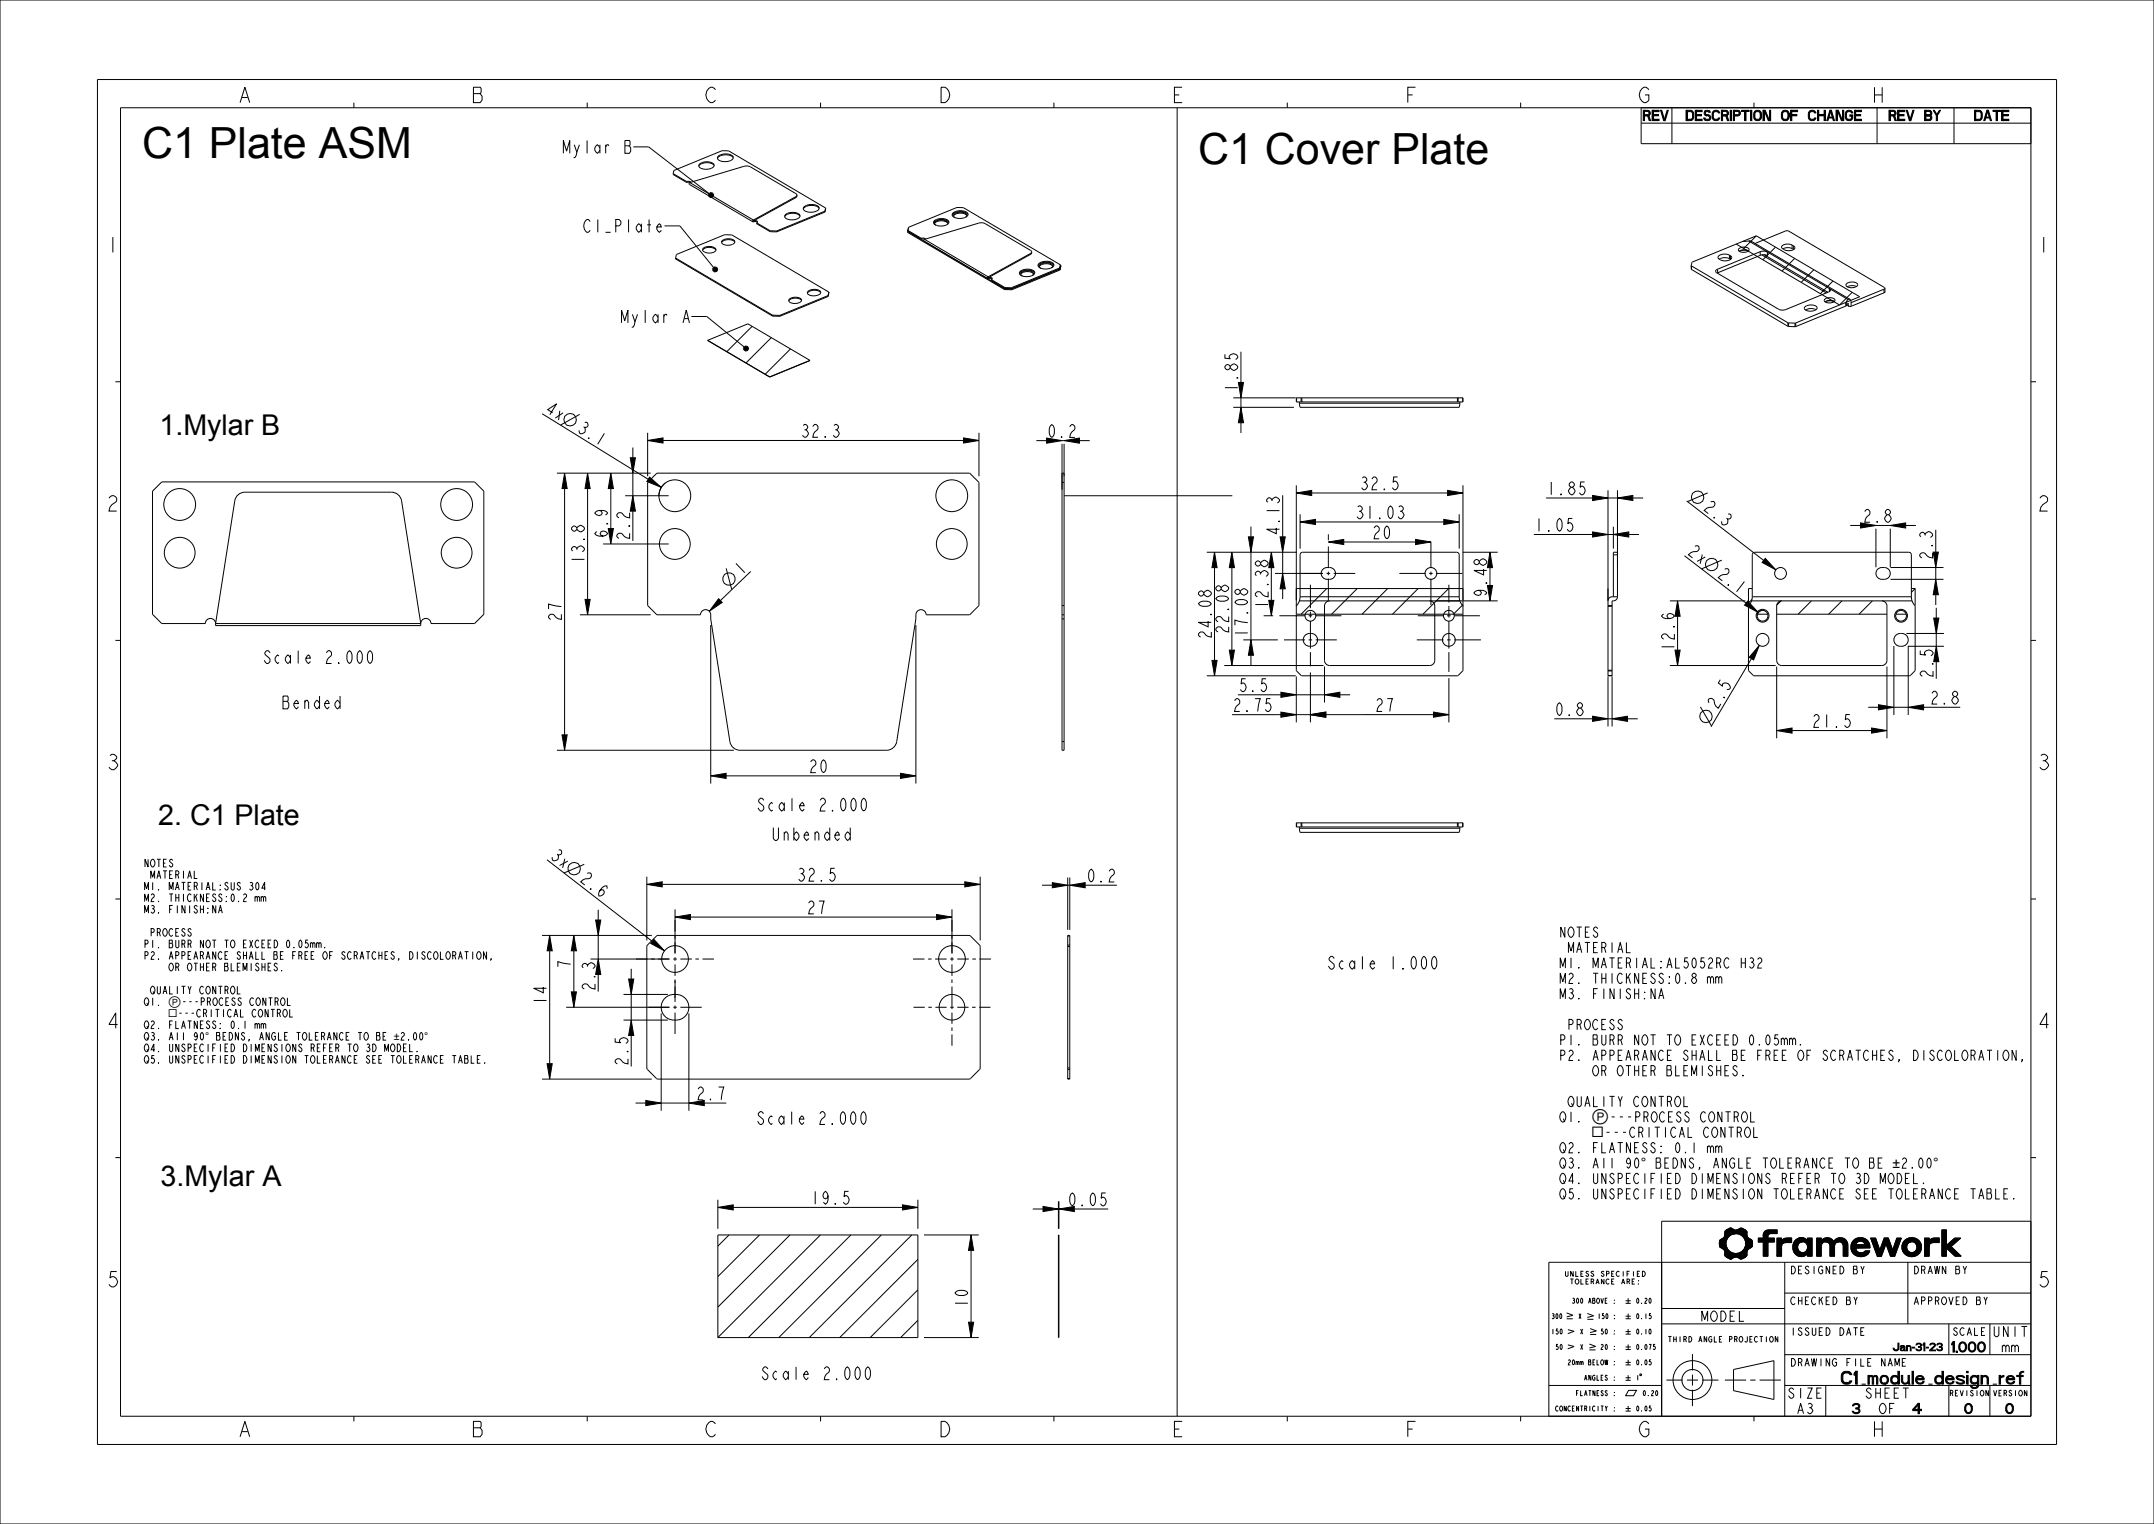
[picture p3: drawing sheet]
<svg xmlns="http://www.w3.org/2000/svg" width="420mm" height="297mm" viewBox="0 0 420 297" stroke-linecap="round" stroke-linejoin="round" font-family="sans-serif">
<defs><g id="words">
<g font-size="8.4">
<text x="27.7" y="30.7">C1 Plate ASM</text>
<text x="233.6" y="32">C1 Cover Plate</text>
</g>
<g font-size="5.6">
<text x="31.1" y="84.8">1.Mylar B</text>
<text x="30.8" y="160.7">2. C1 Plate</text>
<text x="31.3" y="231.1">3.Mylar A</text>
</g>
<g font-size="3.9">
<text x="46.2" y="20">A</text>
<text x="91.7" y="20">B</text>
<text x="137.2" y="20">C</text>
<text x="182.7" y="20">D</text>
<text x="228.2" y="20">E</text>
<text x="273.7" y="20">F</text>
<text x="319.2" y="20">G</text>
<text x="364.7" y="20">H</text>
<text x="20.5" y="49.2">1</text>
<text x="397" y="49.2">1</text>
<text x="20.5" y="99.6">2</text>
<text x="397" y="99.6">2</text>
<text x="20.5" y="150">3</text>
<text x="397" y="150">3</text>
<text x="20.5" y="200.4">4</text>
<text x="397" y="200.4">4</text>
<text x="20.5" y="250.8">5</text>
<text x="397" y="250.8">5</text>
<text x="46.2" y="280">A</text>
<text x="91.7" y="280">B</text>
<text x="137.2" y="280">C</text>
<text x="182.7" y="280">D</text>
<text x="228.2" y="280">E</text>
<text x="273.7" y="280">F</text>
<text x="319.2" y="280">G</text>
<text x="364.7" y="280">H</text>
</g>
<g font-size="3.3">
<text x="109.5" y="29.9">Mylar B</text>
<text x="113.6" y="45.3">C1_Plate</text>
<text x="120.8" y="62.9">Mylar A</text>
<text x="241.3" y="76.6" transform="rotate(-90 241.3 76.6)">1.85</text>
<text x="106" y="80.1" transform="rotate(32 106 80.1)">4x</text>
<text x="112.3" y="84" transform="rotate(32 112.3 84)">3.1</text>
<text x="156" y="85.2">32.3</text>
<text x="204.1" y="85.2">0.2</text>
<text x="265" y="95.4">32.5</text>
<text x="264.1" y="101.1">31.03</text>
<text x="301.5" y="96.4">1.85</text>
<text x="363.1" y="101.8">2.8</text>
<text x="118.5" y="105" transform="rotate(-90 118.5 105)">6.9</text>
<text x="122.8" y="105.4" transform="rotate(-90 122.8 105.4)">2.2</text>
<text x="249.5" y="104.5" transform="rotate(-90 249.5 104.5)">4.13</text>
<text x="267.4" y="105">20</text>
<text x="299.1" y="103.5">1.05</text>
<text x="113.9" y="110" transform="rotate(-90 113.9 110)">13.8</text>
<text x="376.8" y="109.2" transform="rotate(-90 376.8 109.2)">2.3</text>
<text x="247.3" y="118.8" transform="rotate(-90 247.3 118.8)">12.38</text>
<text x="289.9" y="116.5" transform="rotate(-90 289.9 116.5)">9.48</text>
<text x="109.5" y="121.2" transform="rotate(-90 109.5 121.2)">27</text>
<text x="236.2" y="124.7" transform="rotate(-90 236.2 124.7)">24.08</text>
<text x="239.6" y="123.7" transform="rotate(-90 239.6 123.7)">22.08</text>
<text x="243.3" y="124.3" transform="rotate(-90 243.3 124.3)">17.08</text>
<text x="53.4" y="129.3">Scale</text>
<text x="65" y="129.3">2.000</text>
<text x="326.5" y="127.1" transform="rotate(-90 326.5 127.1)">12.6</text>
<text x="241.4" y="134.8">5.5</text>
<text x="376.2" y="137.2">2.8</text>
<text x="376.9" y="132.3" transform="rotate(-90 376.9 132.3)">2.5</text>
<text x="54.8" y="138.1">Bended</text>
<text x="240.2" y="138.7">2.75</text>
<text x="268" y="138.6">27</text>
<text x="303.1" y="139.5">0.8</text>
<text x="334.8" y="138.5" transform="rotate(-59 334.8 138.5)">2.5</text>
<text x="353.2" y="141.8">21.5</text>
<text x="157.6" y="150.6">20</text>
<text x="149.7" y="158.1">Scale</text>
<text x="161.3" y="158.1">2.000</text>
<text x="107" y="167.1" transform="rotate(38 107 167.1)">3x</text>
<text x="150.3" y="163.8">Unbended</text>
<text x="112.8" y="171.6" transform="rotate(38 112.8 171.6)">2.6</text>
<text x="155.2" y="171.7">32.5</text>
<text x="211.8" y="171.9">0.2</text>
<text x="157.2" y="178.1">27</text>
<text x="111.3" y="188.9" transform="rotate(-90 111.3 188.9)">7</text>
<text x="260.9" y="188.9">Scale</text>
<text x="272.5" y="188.9">1.000</text>
<text x="106.6" y="196" transform="rotate(-90 106.6 196)">14</text>
<text x="116" y="193.2" transform="rotate(-90 116 193.2)">2.3</text>
<text x="122.4" y="207.8" transform="rotate(-90 122.4 207.8)">2.5</text>
<text x="135.6" y="214.3">2.7</text>
<text x="149.6" y="219.1">Scale</text>
<text x="161.2" y="219.1">2.000</text>
<text x="158" y="234.7">19.5</text>
<text x="208.1" y="235">0.05</text>
<text x="188.7" y="255" transform="rotate(-90 188.7 255)">10</text>
<text x="150.5" y="268.9">Scale</text>
<text x="162.1" y="268.9">2.000</text>
<text x="354.4" y="269.8">C1_module_design_ref</text>
</g>
<g font-size="3.2">
<text x="331.9" y="99.2" transform="rotate(38 331.9 99.2)">2.3</text>
<text x="328.8" y="107.8" transform="rotate(38 328.8 107.8)">2x</text>
<text x="144.5" y="112.3" transform="rotate(-44 144.5 112.3)">1</text>
<text x="334.6" y="112.3" transform="rotate(38 334.6 112.3)">2.1</text>
</g>
<g font-size="2.8">
<text x="310.3" y="218.7">Ⓟ---PROCESS CONTROL</text>
<text x="310.3" y="221.7">□---CRITICAL CONTROL</text>
<text x="310.3" y="218.7">Ⓟ</text>
<text x="310.3" y="221.7">□</text>
<text x="319.9" y="227.7">° BEDNS, ANGLE TOLERANCE TO BE ±2.00 °</text>
<text x="319.9" y="227.7">°</text>
<text x="369" y="227.7">±</text>
<text x="376.9" y="227.7">°</text>
</g>
<g font-size="2.6">
<text x="320.8" y="23.5">REV</text>
<text x="330.6" y="23.5">DESCRIPTION OF CHANGEREV BY</text>
<text x="385.6" y="23.5">DATE</text>
<text x="303.9" y="182.7">NOTES</text>
<text x="304.6" y="185.7">MATERIAL</text>
<text x="303.9" y="188.7">M1. MATERIAL:AL5052RC H32</text>
<text x="303.9" y="191.7">M2. THICKNESS:0.8 mm</text>
<text x="303.9" y="194.7">M3. FINISH:NA</text>
<text x="303.9" y="203.7">P1. BURR NOT TO EXCEED 0.05mm.</text>
<text x="304.6" y="200.7">PROCESS</text>
<text x="303.9" y="206.7">P2. APPEARANCE SHALL BE FREE OF SCRATCHES, DISCOLORATION,</text>
<text x="306.5" y="209.7">OR OTHER BLEMISHES.</text>
<text x="304.6" y="215.7">QUALITY CONTROL</text>
<text x="303.9" y="218.7">Q1.</text>
<text x="303.9" y="224.7">Q2. FLATNESS: 0.1 mm</text>
<text x="303.9" y="227.7">Q3. All 90</text>
<text x="303.9" y="230.7">Q4. UNSPECIFIED DIMENSIONS REFER TO 3D MODEL.</text>
<text x="303.9" y="233.7">Q5. UNSPECIFIED DIMENSION TOLERANCE SEE TOLERANCE TABLE.</text>
<text x="332.3" y="257.5">MODEL</text>
<text x="379.9" y="263.5">1.000</text>
<text x="389.1" y="260.5">UNIT</text>
<text x="390.5" y="263.5">mm</text>
<text x="349.1" y="272.5">SIZE</text>
<text x="350.5" y="275.5">A3</text>
<text x="361.4" y="275.5">3</text>
<text x="364.3" y="272.5">SHEET</text>
<text x="366.5" y="275.5">OF</text>
<text x="373" y="275.5">4</text>
<text x="383.2" y="275.5">0</text>
<text x="391.2" y="275.5">0</text>
</g>
<g font-size="2.1">
<text x="32.8" y="196">Ⓟ---PROCESS CONTROL</text>
<text x="32.8" y="196">Ⓟ</text>
<text x="32.8" y="198.2">□---CRITICAL CONTROL</text>
<text x="32.8" y="198.2">□</text>
<text x="40" y="202.7">° BEDNS, ANGLE TOLERANCE TO BE ±2.00 °</text>
<text x="40" y="202.7">°</text>
<text x="76.8" y="202.7">±</text>
<text x="82.7" y="202.7">°</text>
</g>
<g font-size="2">
<text x="28" y="169">NOTES</text>
<text x="28" y="173.5">M1. MATERIAL:SUS 304</text>
<text x="28.5" y="171.2">MATERIAL</text>
<text x="28" y="175.7">M2. THICKNESS:0.2 mm</text>
<text x="28" y="178">M3. FINISH:NA</text>
<text x="28" y="184.7">P1. BURR NOT TO EXCEED 0.05mm.</text>
<text x="28.5" y="182.5">PROCESS</text>
<text x="28" y="187">P2. APPEARANCE SHALL BE FREE OF SCRATCHES, DISCOLORATION,</text>
<text x="29.9" y="189.2">OR OTHER BLEMISHES.</text>
<text x="28" y="196">Q1.</text>
<text x="28.5" y="193.7">QUALITY CONTROL</text>
<text x="28" y="200.5">Q2. FLATNESS: 0.1 mm</text>
<text x="28" y="202.7">Q3. All 90</text>
<text x="28" y="205">Q4. UNSPECIFIED DIMENSIONS REFER TO 3D MODEL.</text>
<text x="28" y="207.2">Q5. UNSPECIFIED DIMENSION TOLERANCE SEE TOLERANCE TABLE.</text>
<text x="349" y="248.3">DESIGNED BY</text>
<text x="373" y="248.3">DRAWN BY</text>
<text x="349" y="254.3">CHECKED BY</text>
<text x="373" y="254.3">APPROVED BY</text>
<text x="349" y="260.3">ISSUED DATE</text>
<text x="368" y="263.3">Jan-31-23</text>
<text x="381.3" y="260.3">SCALE</text>
<text x="349" y="266.3">DRAWING FILE NAME</text>
</g>
<g font-size="1.4">
<text x="327.2" y="261.6">THIRD ANGLE PROJECTION</text>
<text x="380.8" y="272.1">REVISION VERSION</text>
</g>
<g font-size="1.3">
<text x="306.5" y="248.8">UNLESS SPECIFIED</text>
<text x="307.3" y="250.3">TOLERANCE ARE:</text>
<text x="304.8" y="257">300</text>
<text x="307.9" y="257">X</text>
<text x="308" y="254">300 ABOVE :</text>
<text x="318.5" y="254">0.20</text>
<text x="318.5" y="257">0.15</text>
<text x="304.8" y="260">150</text>
<text x="305.4" y="263">50</text>
<text x="308.1" y="263">X</text>
<text x="308.1" y="260">X</text>
<text x="310.3" y="263">20 :</text>
<text x="310.3" y="260">50 :</text>
<text x="318.5" y="260">0.10</text>
<text x="318.5" y="263">0.075</text>
<text x="307.4" y="266">20mm BELOW :</text>
<text x="310" y="269">ANGLES :</text>
<text x="318.5" y="266">0.05</text>
<text x="318.5" y="269">1</text>
<text x="305.4" y="275">CONCENTRICITY :</text>
<text x="308.7" y="272">FLATNESS :</text>
<text x="318.5" y="275">0.05</text>
<text x="319.8" y="272">0.20</text>
</g>
</g></defs>
<g fill="#000">
<path d="M138.2 37.8l.3-.3 .5 .1 .2 .4-.2 .4-.5 .1-.3-.3zM329 21.5h.9l.3 .4v1.2l-.3 .4h-.9v-.3h.8l.2-.4-.1-.9-.9-.1zM139 52.3l.3-.3 .5 .1 .1 .4-.1 .4-.5 .1-.3-.3zM145 67.7l.4-.3 .4 .1 .2 .4-.2 .4-.4 .1-.4-.3zM241.5 74.5h1l-.5 3zM242 79.4l.5 3h-1zM110.1 92.2l.5 3h-1zM114.6 92.2l.5 3h-1zM119.1 92.2l.5 3h-1zM122.9 89.2h1l-.5 3zM123.4 96.6l.5 3h-1zM126.3 85.8l3-.5v1z"/>
<path d="M126.7 93l2.2 2-2.8-1.2zM187.9 85.3l3 .5-3 .5zM207.5 85.9l3-.5v1zM252.8 96.1l3-.5v1zM282.3 95.6l3 .5-3 .5zM310.5 96.5l3 .5-3 .5zM315.4 97l3-.5v1zM114.1 116.8h1l-.5 3zM118.6 103h1l-.5 3zM140.1 116.7l.7 .7-2.5 1.7zM236.8 107.6l.5 3h-1zM240.2 107.6l.5 3h-1z"/>
<path d="M243.4 104.6h1l-.5 3zM247.4 117h1l-.5 3zM247.9 107.6l.5 3h-1zM250.1 111.7l.5 3h-1zM249.6 104.6h1l-.5 3zM253.5 101.7l3-.5v1zM259 105.6l3-.5v1zM276 105.1l3 .5-3 .5zM281.5 101.2l3 .5-3 .5zM290.5 107.6l.5 3h-1zM310.5 103.7l3 .5-3 .5zM314.6 104.2l3-.5v1z"/>
<path d="M327.1 117.1l.5 3h-1zM340.8 117.1l2 2.3-2.6-1.5zM344.2 108.8l2.1 2.2-2.7-1.4zM368.6 102.4l3-.5v1zM376.9 107.6h1l-.5 3zM377.4 112.9l.5 3h-1zM236.3 128.7h1l-.5 3zM239.7 126.7h1l-.5 3zM243.9 124.7l.5 3h-1zM249.8 138.8l3 .5-3 .5zM249.8 134.9l3 .5-3 .5zM255.5 139.3l3-.5v1z"/>
<path d="M258.3 135.4l3-.5v1zM279.5 138.8l3 .5-3 .5zM326.6 126.7h1l-.5 3zM343 125.8l-1.1 2.8-.8-.5zM366.3 137.3l3 .5-3 .5zM372.1 137.8l3-.5v1zM377.5 125.9l.5 3h-1zM377 120.4h1l-.5 3zM109.6 143.2h1l-.5 3zM138.6 151.2l3-.5v1zM175.6 150.7l3 .5-3 .5zM310.5 139.6l3 .5-3 .5z"/>
<path d="M314.3 140.1l3-.5v1zM346.4 142.4l3-.5v1zM364.9 141.9l3 .5-3 .5zM126.1 172.3l3-.5v1zM131.6 178.7l3-.5v1zM182.6 178.2l3 .5-3 .5zM188.1 171.8l3 .5-3 .5zM205.2 172l3 .5-3 .5zM208.6 172.5l3-.5v1zM107.2 182.3l.5 3h-1zM111.4 193.3h1l-.5 3zM111.9 182.3l.5 3h-1z"/>
<path d="M116.1 179.3h1l-.5 3zM116.6 186.9l.5 3h-1zM122.6 190.8h1l-.5 3zM123.1 198.8l.5 3h-1zM127.5 183.1l2.1 2.2-2.7-1.4zM106.7 207.3h1l-.5 3zM125.9 214.5l3 .5-3 .5zM134.3 215l3-.5v1zM140 235.3l3-.5v1zM176 234.8l3 .5-3 .5zM203.4 235.1l3 .5-3 .5zM206.5 235.6l3-.5v1z"/>
<path d="M337.2 239.4h.4zM336.6 239.7l1-.3 .5 .2zM336.5 239.8l1.7-.1zM336.4 239.9l1.8-.2 2.2 .1 .2 .3-4.3 .6zM338.8 239.6l.6-.3 .3 .1zM338.5 239.7l1.2-.3 .7 .4zM344.1 240l.7-.3h1.7v.7h-2.6zM189.3 240.7l.5 3h-1zM335.4 243l1.2-.1 .1 .3-.8 .2zM335.4 241.6l1.4-.2-.3 .8 .1 .7-1.2 .1-.1-.7zM335.9 243.4l.8-.2 .8 .8-1.2 .6v-.8zM336.3 240.7l1.9-.3-.8 .3-.6 .7-1.3 .2 .6-.4z"/>
<path d="M337.3 245.4l.3-.1zM336.8 245.1l1.4-.1-.9 .4zM336.6 245h1.9zM338.2 240.4l2.4-.3v.6l-1 .1-.7-.3zM336.3 244.6l1.2-.6 .7 .3 2.4 .3-.2 .3-3.8 .1zM338.6 245l1.8-.1-1.1 .4zM339.3 245.3l.9-.2-.6 .3zM338.8 244.3l.7-.3 1.1-.1v.7zM339.6 240.8h1zM339.5 244l1.2-.2zM339.7 240.9h1zM339.6 243.9l1.1-.2z"/>
<path d="M339.8 241h.9l-.8 .1zM339.7 243.8l1-.1zM339.9 241.1l.8-.1 .1 .1-.8 .1zM339.9 243.6l.9-.1-1 .2zM340 241.2l.8-.1v.1l-.7 .1zM340 243.5l.9-.1-1 .2zM340.1 241.3l.7-.1 .7 .4-1.2 .1zM340.2 243.2l1.3-.1a1.97 1.97 0 0 1-1.5 .4zM340.3 241.7h1.3l-1.3 .1zM340.3 243l1.3-.1v.1l-1.4 .2zM340.3 241.8l1.3-.1v.1l-1.2 .1zM340.3 242.9l1.3-.1-1.3 .2z"/>
<path d="M340.4 241.9l1.2-.1 .1 .1-1.3 .2zM340.4 242.8l1.3-.1-.1 .1-1.3 .1zM340.4 242.1l1.3-.2v.2l-1.3 .1zM340.4 242.6l1.3-.1v.2l-1.3 .1zM340.4 242.2l1.3-.1v.2l-1.3 .2zM340.4 242.5l1.3-.2v.2l-1.3 .1zM342.9 241.3h.9l.9-.5v.5l-1.8 .7zM343.8 240.8l1-.1-1 .6zM343.8 240.7l1-.1zM343.8 240.6l1.1-.1zM343.8 240.5l1.2-.1zM343.9 240.4h1.4z"/>
<path d="M342.9 242l1.8-.7h1.3v.7h-1.3v2.8h-.9v-2.8zM347.4 242.6v2.2h-.9zM346.5 241.3h.9v.5a1.16 1.16 0 0 1 1.1-.5h.8v.9h-1a.84 .84 0 0 0-.9 .4l-.9 2.2zM349.9 241.9l1.6 .1-1.7 .1zM349.6 243.2l.9-.2v.2l-.9 .2zM349.6 242.9l.9-.1v.2l-.9 .2zM349.6 243.4l.9-.2v.2l-.9 .1zM349.6 242.7l1-.1-.1 .2-.9 .1zM349.6 243.5l.9-.1 .1 .1-.9 .1zM349.6 242.6l1-.1v.1l-1 .1zM349.7 243.6l.9-.1 .1 .2-1 .1zM349.7 242.5l1-.1-.1 .1-1 .1z"/>
<path d="M349.7 243.8l1-.1v.1l-.9 .1zM349.7 242.3h1.1l-1.1 .2zM349.8 242.2l1.2-.1-.2 .2h-1.1zM349.8 243.9l.9-.1 .2 .1-1.1 .1zM349.8 244h1.2l-1.1 .1zM349.8 242.1l1.6-.1-1.6 .2zM350.7 241.3h1zM351.1 244.9h.4zM349.9 244.1l1.1-.1a.95 .95 0 0 0 1.4-.5v.8l-2.5-.1zM350.9 244.8h.9zM350.5 241.4l1.4-.1zM350.2 241.6l.3-.2 1.4-.1 .3 .2z"/>
<path d="M350.5 244.7h1.6l-1.2 .1zM350.4 244.6h1.8zM350.1 241.7l2.1-.2 .1 .1zM350.2 244.5l2.1-.1-.1 .2h-1.8zM350.1 241.7h2.3l-2.4 .1zM350.1 244.4l2.3-.1zM350 241.8h2.4l-2.5 .1zM349.9 244.2l2.5 .1-2.3 .1zM352.4 241.3h.9v3.5h-.9v-1.3a1.15 1.15 0 0 0-.4-1.4l.4-.3zM349.9 241.9l2.5-.1-.4 .3zM354.2 241.3h.9v3.5h-.9zM355.9 242h2.7a.85 .85 0 0 0-.9 .9v1.9h-.9v-1.9a.83 .83 0 0 0-.9-.9z"/>
<path d="M355.3 241.6a1.4 1.4 0 0 1 2.2 .3l-1.7 .1-.6 .5-.1-.6zM357.8 241.6a1.46 1.46 0 0 1 2.4 .7l-.9 .1-.5-.4h-1.3zM359.3 242.4l.9-.1 .1 2.5h-.9v-1.9zM361 243.5l.8-.2 .1 .2-.9 .1zM361 242.5l.9-.2v.2l-.9 .1zM361 243.6l.9-.1v.1l-.9 .2zM361 242.3l1-.1-1 .3zM361 243.8l.9-.2 .1 .2-.9 .1zM361.1 242.2l1-.1-.1 .1-1 .1zM361.1 243.9l.9-.1 .1 .1-.9 .1zM361.2 242.1l1.1-.1-1.2 .2zM361.2 244l.9-.1 .2 .1-1.1 .1z"/>
<path d="M361.2 242l1.5-.1-1.5 .2zM361.2 244.1h1.3l-1.2 .1zM361.4 241.8a1.89 1.89 0 0 1 3.1 .5l-.9 .1a.9 .9 0 0 0-.9-.5l-1.5 .1zM361.3 244.2h1.5zM362.4 244.9l1.1-.1zM361.3 244.2l1.7-.1 .7-.3h.9l-.3 .5-2.8 .1zM361 242.6h3.6v.5l-3.7 .1zM361.5 244.4l2.8-.1-.8 .5-1.1 .1zM363.6 242.4l.9-.1 .1 .3h-.9zM360.9 243.2l3.7-.1-2.8 .1v.1l-.8 .2zM364.8 241.3h.9l.8 2.4-.4 1.1zM367.4 241.3h.8l.9 2.3 1.6-2.3-1.3 3.5h-.8l-.9-2.4-.9 2.4h-.7z"/>
<path d="M369.9 241.3h.8l-1.6 2.3zM370.9 243.2l.9-.2v.2l-.9 .1zM370.9 242.9l.9-.1v.2l-.9 .2zM370.9 243.3l.9-.1v.2l-.9 .1zM370.9 242.8l.9-.1v.1l-.9 .1zM370.9 243.5l.9-.1 .1 .1-.9 .1zM370.9 242.6l1-.1-.1 .2-.9 .1zM371 243.6l.9-.1v.2l-.9 .1zM371 242.5l1-.1-.1 .1-1 .1zM371 243.8l.9-.1 .1 .1-.9 .1zM371 242.3l1.1-.1-.1 .2-1 .1zM371.1 243.9l.9-.1 .2 .1-1.1 .1z"/>
<path d="M371.1 242.2l1.2-.1-1.3 .2zM371.1 244l1.1-.1 .2 .1-1.2 .1zM371.1 242.1l1.6-.1-1.6 .2zM371.4 241.8a1.94 1.94 0 0 1 3.2 .7l-.9 .1a.96 .96 0 0 0-1-.6l-1.6 .1zM371.2 244.1h3.1a1.97 1.97 0 0 1-3.1 0zM373.7 242.6l.9-.1 .1 .7-.2 .7-.2 .2h-1.4a1.06 1.06 0 0 0 .8-1.5zM376.2 242.6v2.2h-.9zM375.3 241.3h.9v.5a1.16 1.16 0 0 1 1.1-.5h.8v.9h-1a.84 .84 0 0 0-.9 .4l-.9 2.2zM378.6 239.7h.9v3l1.6-1.4h1.2l-1.9 1.6 2 1.9h-1.2l-1.7-1.6v1.6h-.9zM188.8 257.7h1l-.5 3z"/>
</g>
<g fill="none" stroke="#000" stroke-width=".19">
<path d="M0 0h420v297h-420zM19 15.5h382v266h-382zM23.5 21h372.5v255h-372.5zM69 20v1M114.5 20v1M121.8 27.4h.9l.1 .2-.1 .8 .3 .4v.7l-.3 .4h-.9zM121.8 28.4h.9M123.5 28.6h3l11.8 9.1M138.2 37.8l.3-.3 .5 .1 .2 .4-.2 .4-.5 .1-.3-.3zM160 20v1M205.5 20v1M229.5 21v255"/>
<path d="M251 20v1M296.5 20v1M320 21v7h76M320 24h76M326 21v7M328.8 21.5h.2v2h-.2zM329 21.5h.9l.3 .4v1.2l-.3 .4h-.9v-.3h.8l.2-.4-.1-.9-.9-.1zM342 20v1M366 21v7M381 21v7M128.1 44.2h.8l-.1-.4-.2-.2a.92 .92 0 0 0-.6 .8 .92 .92 0 0 0 .6 .9l.3-.4M129.6 44h3l6.5 8.1"/>
<path d="M139 52.3l.3-.3 .5 .1 .1 .4-.1 .4-.5 .1-.3-.3zM22.5 74.4h1M133.2 62.9l.6-2.5 .6 2.5M133.4 62.1h.8M134.8 61.7h3l7.3 5.9M145 67.7l.4-.3 .4 .1 .2 .4-.2 .4-.4 .1-.4-.3zM238.8 69.1v.7l1.1 .1-.2-.2a.84 .84 0 0 1 .8-.8 .84 .84 0 0 1 .8 .8l-.4 .4M240.5 79.4h11.8M240.5 77.5h12.1M241.5 74.5h1l-.5 3zM242 79.4l.5 3h-1zM242 68.6v5.9"/>
<path d="M242 77.5v1.9M396 74.4h1M105.7 80.6l20.7 12.8M108.6 92.2h18.3M110.1 92.2l.5 3h-1zM110.1 95.2v48M113 80.7l-3.7 2.1M114.6 92.2l.5 3h-1zM114.6 95.2v21.6M116.8 99.5l.4 .1 .2 .4-.2 .4a.98 .98 0 0 1-1.2-.4 1.69 1.69 0 0 1 2.5 0l-.4 .4M119.1 92.2l.5 3h-1zM119.1 95.2v7.8"/>
<path d="M121.9 96.6h8.5M122.8 99.9v1a2.28 2.28 0 0 1-1.7-1h-.4l-.4 .4v.2l.4 .4M122.9 89.2h1l-.5 3zM123.4 96.6l.5 3h-1zM123.4 87.2v2M123.4 92.2v4.4M123.4 99.6v5.8M126.3 85.8l3-.5v1zM126.3 84.3v8.5M126.7 93l2.2 2-2.8-1.2zM129.3 85.8h58.6M129.7 94.1l-.9 1.1-.3 1.4"/>
<path d="M162.6 82.9l.3-.2a.57 .57 0 0 1 .6 .6l-.4 .5a.75 .75 0 0 1 .5 .8 .75 .75 0 0 1-.7 .6l-.4-.4M162.9 83.8h.2M187.9 85.3l3 .5-3 .5zM190.9 84.3v8.5M202.1 85.9h2M207.1 86.5v8.9M207.5 85.9l3-.5v1zM207.5 86.5v6.3M208.6 83.2l.4-.5h.2l.4 .5a.97 .97 0 0 1-.6 1l-.4 1h1M210.5 85.9h2M242 82.4v2M247.2 97.9l-.2-.3a.57 .57 0 0 1 .6-.6l.4 .4a.75 .75 0 0 1 .9-.5 .75 .75 0 0 1 .6 .7l-.4 .4"/>
<path d="M248 97.4v.2M250.1 96.5v8.1M252.8 96.1l3-.5v1zM252.8 94.6v22.4M255.8 96.1h26.5M272.5 92.9h-.7l-.2 1.1 .3-.2a.84 .84 0 0 1 .7 .8 .84 .84 0 0 1-.7 .8l-.4-.4M272.7 98.8l.3-.2a.57 .57 0 0 1 .6 .6l-.4 .4a.75 .75 0 0 1 .5 .9 .75 .75 0 0 1-.7 .6l-.4-.4M273 99.6h.2M282.3 95.6l3 .5-3 .5zM285.3 94.6v22.4M301.5 97h9M309 93.9h-.8l-.1 1.1 .2-.2a.84 .84 0 0 1 .8 .8 .84 .84 0 0 1-.8 .8l-.3-.4"/>
<path d="M310.5 96.5l3 .5-3 .5zM313.5 97h1.9M313.5 95.5v21.5M315.4 97l3-.5v1zM315.4 95.5v15M318.4 97h2M328.9 97.6l15 11.6M333 96.1l-4 1.7M112.5 102.9l-.4-.4a.57 .57 0 0 0-.7 .6l.5 .4h.2l.4-.4M112.7 102.6a.71 .71 0 0 1 .8-.2 .71 .71 0 0 1 .4 .7 .75 .75 0 0 1-.8 .5 .75 .75 0 0 1-.6-.7zM113.1 119.8h13.8M114.1 116.8h1l-.5 3z"/>
<path d="M117.6 106h12.8M118.6 103h1l-.5 3zM140.1 116.7l.7 .7-2.5 1.7zM141.6 110.8l1.1 4.1M146.4 111.4l-5.9 5.6M234.7 115.5l-.4-.3a.57 .57 0 0 0-.6 .6l.4 .4h.2l.4-.4M234.9 115.3a.71 .71 0 0 1 .8-.2 .71 .71 0 0 1 .5 .7 .75 .75 0 0 1-.8 .5 .75 .75 0 0 1-.7-.8zM235.3 107.6h17.5M236.8 107.6l.5 3h-1zM236.8 110.6v18.1M238.1 114.5l-.4-.3a.57 .57 0 0 0-.6 .6l.4 .4h.2l.4-.4M238.3 114.3a.71 .71 0 0 1 .8-.2 .71 .71 0 0 1 .5 .7 .75 .75 0 0 1-.9 .5 .75 .75 0 0 1-.6-.8z"/>
<path d="M240.2 107.6l.5 3h-1zM240.2 110.6v16.1M241.8 115.2l-.4-.4a.57 .57 0 0 0-.6 .7l.4 .3h.2l.4-.3M242 115a.71 .71 0 0 1 .8-.2 .71 .71 0 0 1 .5 .7 .75 .75 0 0 1-.8 .5 .75 .75 0 0 1-.7-.8zM243.4 104.6h1l-.5 3zM243.9 102.6v2M243.9 107.6v17.1M245.8 109.7l-.4-.4a.57 .57 0 0 0-.6 .6l.4 .4 .4-.1 .2-.3M246 109.4a.71 .71 0 0 1 .8-.2 .71 .71 0 0 1 .5 .7 .75 .75 0 0 1-.9 .5 .75 .75 0 0 1-.6-.7zM246.4 120h1.9M247.4 117h1l-.5 3zM247.9 107.6l.5 3h-1z"/>
<path d="M247.9 110.6v6.4M248.6 111.7h9.2M249.6 104.6h1l-.5 3zM250.1 111.7l.5 3h-1zM250.1 107.6v4.1M250.1 114.7v2M253.5 101.7l3-.5v1zM253.5 100.2v6.7M256.5 101.7h25M259 105.6l3-.5v1zM259 104.1v1.2M262 105.6h14"/>
<path d="M276 105.1l3 .5-3 .5zM280 117.1h12M281.5 101.2l3 .5-3 .5zM284.5 100.2v6.7M285.2 107.6h6.8M288.4 109.4l-.4-.4a.57 .57 0 0 0-.6 .7l.4 .3 .4-.1 .2-.2M288.6 109.2a.71 .71 0 0 1 .9-.2 .71 .71 0 0 1 .4 .7 .75 .75 0 0 1-.8 .5 .75 .75 0 0 1-.7-.8zM290.5 107.6l.5 3h-1zM299.1 104.2h11.4M306.6 101h-.8l-.1 1.1 .3-.2a.84 .84 0 0 1 .7 .8 .84 .84 0 0 1-.7 .8l-.4-.4M310.5 103.7l3 .5-3 .5zM313.5 104.2h1.1"/>
<path d="M314.6 104.2l3-.5v1zM314.6 102.7v4.2M317.6 104.2h2M324.4 119.7l-.4 .4a1.69 1.69 0 0 0 2.5 0 .98 .98 0 0 0-1.3-.4l-.2 .4 .2 .3 .4 .2M325.6 117.1h14.7M327.1 117.1l.5 3h-1zM328.4 108.3l12.1 9.2M335.7 109.2l-3.9 1.7M340.8 117.1l2 2.3-2.6-1.5zM343.6 119a1.05 1.05 0 0 0-1 1M344.2 108.8l2.1 2.2-2.7-1.4zM360.8 102.4h2"/>
<path d="M365.8 102.4h2.8M365.8 103v7.5M367.7 100.5l.3-.2a.73 .73 0 0 1 .7 .7 .73 .73 0 0 1-.7 .8l-.3-.2a.65 .65 0 0 1 0-1.1zM368 100.3l-.4-.4a.57 .57 0 0 1 .6-.6l.4 .4v.2l-.4 .4M368.6 102.4l3-.5v1zM368.6 103v7.5M368.6 112.9h10.3M368.6 110.6h10.3M371.6 102.4h2M374.5 104.6l-.2-.2a.57 .57 0 0 1 .6-.7l.5 .4a.75 .75 0 0 1 .8-.5 .75 .75 0 0 1 .6 .8l-.4 .3M375.4 104.1v.3M376.9 107.6h1l-.5 3z"/>
<path d="M377.4 112.9l.5 3h-1zM377.4 103.2v4.4M377.4 110.6v2.3M377.4 115.9v2M377.5 118.4v2M22.5 124.8h1M52.6 127.2l-.3-.4a.57 .57 0 0 0-.7 .6l.4 .4a.79 .79 0 0 1 .6 .7 .79 .79 0 0 1-.3 .8 .82 .82 0 0 1-.8-.6M63.6 127.2l.4-.4h.3l.3 .4a.97 .97 0 0 1-.6 1.1l-.4 1h1M138.6 121.8v30.9M178.6 121.8v30.9M235.3 131.7h17.3M236.3 128.7h1l-.5 3z"/>
<path d="M238.7 129.7h19.4M239.7 126.7h1l-.5 3zM241.4 135.4h8.4M242.4 124.7h6.8M243.9 124.7l.5 3h-1zM243.9 127.7v2M246.9 132.3h-.8l-.1 1 .2-.2a.84 .84 0 0 1 .8 .8 .84 .84 0 0 1-.8 .9l-.3-.4M247.7 136.2h-.7l-.1 1 .2-.2a.84 .84 0 0 1 .8 .8 .84 .84 0 0 1-.8 .9l-.4-.5M249.8 138.8l3 .5-3 .5zM249.8 134.9l3 .5-3 .5zM252.8 135.4h5.5M252.8 131.8v9"/>
<path d="M255.5 139.3l3-.5v1zM255.5 131v9.8M258.3 135.4l3-.5v1zM258.3 129.9v7M261.3 135.4h2M279.5 138.8l3 .5-3 .5zM282.5 139.3h-42.3M282.5 132.1v8.7M307.7 138.2l.2-.2a.73 .73 0 0 1 .8 .7 .73 .73 0 0 1-.8 .8l-.2-.3a.65 .65 0 0 1 0-1zM307.9 138l-.3-.4a.57 .57 0 0 1 .6-.6l.4 .4-.2 .4-.2 .2M310.5 139.6l3 .5-3 .5zM313.5 131.8v9.8"/>
<path d="M314.3 131.8v9.8M325.6 129.7h20.6M326.6 126.7h1l-.5 3zM327.1 120.1v6.6M331.6 137.8l2.1 3.7M335.4 132.5l-.3 .6 .8 .6-.1-.3a.84 .84 0 0 1 1.1-.2 .84 .84 0 0 1 .4 1.1l-.6 .1M341.5 128.4l-7.9 13.2M343 125.8l-1.1 2.8-.8-.5zM346.4 129.9v14M360.7 139.3h-.8l-.1 1 .3-.2a.84 .84 0 0 1 .7 .8 .84 .84 0 0 1-.7 .9l-.4-.5M364.3 137.8h2M366.3 137.3l3 .5-3 .5z"/>
<path d="M367.9 129.9v14M369.3 137.8h2.8M369.3 125.9v13.4M371.7 123.4h7.3M372 125.9h7M372.1 137.8l3-.5v1zM372.1 125.9v13.4M374.4 126.8v.7l1.1 .2-.2-.3a.84 .84 0 0 1 .8-.7 .84 .84 0 0 1 .8 .7l-.4 .4M375.1 137.8h7.1M377 120.4h1l-.5 3zM377.5 125.9l.5 3h-1zM377.5 123.4v2.5"/>
<path d="M380.8 136l.3-.2a.73 .73 0 0 1 .7 .7 .73 .73 0 0 1-.7 .7l-.3-.2a.65 .65 0 0 1 0-1zM381.1 135.8l-.4-.5a.57 .57 0 0 1 .6-.6l.4 .4-.1 .4-.3 .3M396 124.8h1M108.6 146.2h34.5M109.6 143.2h1l-.5 3zM138.6 151.2l3-.5v1zM141.6 151.2h34M148.9 156l-.4-.4a.57 .57 0 0 0-.6 .6l.4 .4a.79 .79 0 0 1 .6 .6 .79 .79 0 0 1-.4 .9 .82 .82 0 0 1-.7-.7M159.9 156l.4-.4h.2l.4 .4a.97 .97 0 0 1-.6 1l-.4 1.1h1M175.6 150.7l3 .5-3 .5zM303.1 140.1h7.4M313.5 140.1h.8"/>
<path d="M314.3 140.1l3-.5v1zM317.3 140.1h2M346.4 142.4l3-.5v1zM349.4 142.4h15.5M364.9 141.9l3 .5-3 .5zM22.5 175.2h1M42.6 178l.4-1.5 .3 1.5M42.7 177.5h.5M49.7 175l.3-.3 .2 .3v.7M50.2 175l.3-.3 .1 .3v.7M50.9 175l.3-.3 .2 .3v.7M50.9 174.7v1"/>
<path d="M51.4 175l.3-.3 .1 .3v.7M51.7 173.1h-.6l.5-1.1v1.5M106.7 167.6l20.5 15.9M113.9 168.4l-3.9 1.7M116.1 179.3h1l-.5 3zM116.6 177.3v2M126.1 172.3l3-.5v1zM126.1 170.8v12.5M129.1 172.3h59M131.6 178.7l3-.5v1zM131.6 177.2v8.5M134.6 178.7h48"/>
<path d="M162.7 169.2h-.7l-.1 1.1 .2-.2a.84 .84 0 0 1 .8 .8 .84 .84 0 0 1-.8 .8l-.4-.4M165.8 162.8l-.5-.7a.92 .92 0 0 0-.5 .9 .92 .92 0 0 0 .5 .8l.5-.6M165.8 161.3v2.5M182.6 178.2l3 .5-3 .5zM185.6 177.2v8.5M188.1 171.8l3 .5-3 .5zM191.1 170.8v12.5M203.2 172.5h2M205.2 172l3 .5-3 .5zM208.2 171v10.2M208.2 172.5h.4M208.6 172.5l3-.5v1z"/>
<path d="M208.6 171v10.2M211.6 172.5h6.2M216.3 169.8l.3-.4h.3l.4 .4a.97 .97 0 0 1-.7 1l-.3 1.1h1M396 175.2h1M49.7 199.7l.3-.2 .2 .2v.8M49.7 199.5v1M50.2 199.7l.3-.2 .1 .2v.8M50.9 199.7l.3-.2 .2 .2v.8M50.9 199.5v1M51.4 199.7l.3-.2 .1 .2v.8M54.1 188l-.3-.3-.3 .3v.2l.6 .5-.1 .4-.3 .1-.3-.4M54.9 189.1l.1 .1z"/>
<path d="M61 184l.3-.3 .1 .3v.7M61.7 184l.3-.3 .2 .3v.7M61.7 183.7v1M62.2 184l.3-.3 .1 .3v.7M63.3 184.6l.1 .1zM95.8 187l-.1-.2 .1 .2-.2 .2M105.7 182.3h21.4M107.2 182.3l.5 3h-1zM107.2 185.3v22M110.4 196.3h20M111.4 193.3h1l-.5 3zM111.9 182.3l.5 3h-1z"/>
<path d="M111.9 185.3v8M113.7 188.6l-.2-.2a.57 .57 0 0 1 .6-.7l.5 .4a.75 .75 0 0 1 .8-.5 .75 .75 0 0 1 .6 .8l-.4 .3M114.6 188.1v.3M115.1 186.9h15.3M116.6 186.9l.5 3h-1zM116.6 182.3v4.6M121.6 198.8h8.6M121.6 193.8h8.6M122.6 190.8h1l-.5 3zM123.1 198.8l.5 3h-1zM123.1 188.8v2M123.1 193.8v5"/>
<path d="M127.5 183.1l2.1 2.2-2.7-1.4zM128.9 197.5v19M134.3 197.5v19M260.2 186.8l-.4-.4a.57 .57 0 0 0-.6 .6l.3 .4a.79 .79 0 0 1 .7 .7 .79 .79 0 0 1-.4 .8 .82 .82 0 0 1-.8-.6M271.7 186.4v2.5M323.4 194.7l.5-2 .5 2M323.6 194h.6M332.9 190.7l.2-.4h.2l.2 .4v1M333.5 190.7l.2-.4h.2l.2 .4v1M334.5 190.7l.2-.4h.2l.2 .4v1M334.5 190.3v1.4M335.1 190.7l.2-.4h.2l.2 .4v1"/>
<path d="M342.7 187l.3-.3h.2l.3 .3a.77 .77 0 0 1-.5 .8l-.3 .9h.8M38.5 201.7l-.1 .3-.2 .1-.3-.1a.59 .59 0 0 1 .3-.8 1.01 1.01 0 0 1 0 1.5l-.3-.2M39.2 201.3l.2-.1a1.01 1.01 0 0 1 0 1.5 1.06 1.06 0 0 1-.2-1.4zM79.9 203.5v1.5h.6M81.3 204.8l.1 .2zM105.7 210.3h21.4M106.7 207.3h1l-.5 3zM119.9 202.3v.8l1.1 .1-.2-.2a.84 .84 0 0 1 .8-.8 .84 .84 0 0 1 .8 .8l-.4 .3M123.1 201.8v6M123.9 215h2M125.9 214.5l3 .5-3 .5zM128.9 215h5.4"/>
<path d="M134.3 215l3-.5v1zM137.3 215h4.3M140.1 211.8h1l-.5 2.5M148.9 217.1l-.4-.5a.57 .57 0 0 0-.6 .7l.3 .4a.79 .79 0 0 1 .7 .6 .79 .79 0 0 1-.4 .8 .82 .82 0 0 1-.8-.6M159.9 217.1l.3-.5h.3l.4 .5a.97 .97 0 0 1-.7 1l-.3 1h1M338.7 208l-.3-.3a.46 .46 0 0 0-.5 .5l.3 .3a.59 .59 0 0 1 .5 .6 .59 .59 0 0 1-.5 .6l-.4-.5M339.8 209.5l.1 .2zM347.9 202.7l.2-.4h.2l.2 .4v1M348.9 202.7l.2-.4h.2l.2 .4v1M348.9 202.3v1.4M349.5 202.7l.2-.4h.2l.2 .4v1M351 203.5l.1 .2z"/>
<path d="M394.3 206.7l-.1-.2 .1 .2-.2 .3M22.5 225.6h1M140 235.3l3-.5v1zM140 233.8v5.7M143 235.3h33M165.5 232.2h-.8l-.1 1 .2-.2a.84 .84 0 0 1 .8 .8 .84 .84 0 0 1-.8 .9l-.3-.4M176 234.8l3 .5-3 .5zM179 233.8v5.7M201.4 235.6h2M203.4 235.1l3 .5-3 .5zM206.4 234.1v5.4M206.4 235.6h.1"/>
<path d="M206.5 235.6l3-.5v1zM206.5 234.1v5.4M209.5 235.6h6.6M215.6 232.5h-.8l-.1 1 .3-.2a.84 .84 0 0 1 .7 .9 .84 .84 0 0 1-.7 .8l-.4-.4M317.9 226.3l-.1 .4-.3 .1-.3-.1a.78 .78 0 0 1 .3-1 1.35 1.35 0 0 1 0 2l-.3-.4M318.9 225.8l.2-.1a1.35 1.35 0 0 1 0 2 1.41 1.41 0 0 1-.2-1.9zM332.9 223.7l.2-.4h.2l.2 .4v1M332.9 223.3v1.4M333.5 223.7l.2-.4h.2l.2 .4v1M334.5 223.7l.2-.4h.2l.2 .4v1M334.5 223.3v1.4M335.1 223.7l.2-.4h.2l.2 .4v1"/>
<path d="M336.4 239.9l.7-.5h.5a1.25 1.25 0 0 0 1.7 0l.3-.1 .5 .3 .5 .5a1.25 1.25 0 0 0 .9 1.5l.1 .2 .1 .5-.2 .8a1.25 1.25 0 0 0-.9 1.5l-.1 .2-.4 .3-.8 .2a1.25 1.25 0 0 0-1.7 0l-.3 .1a1.35 1.35 0 0 1-1-1.6l-1-.9v-.9l.1-.4a1.25 1.25 0 0 0 .9-1.5zM336.4 239.9l1.8-.2 2.2 .1 .2 .3-4.3 .6zM336.5 239.8l1.7-.1zM336.6 239.7l1-.3 .5 .2zM337.2 239.4h.4zM338.5 239.7l1.2-.3 .7 .4zM338.8 239.6l.6-.3 .3 .1zM344.1 240l.6-.3h1.8v.7h-1.4l-.3 .3-.1 .6h1.3v.7h-1.3v2.8h-.9v-2.8h-.9v-.7h.9l.1-.8zM344.1 240l.7-.3h1.7v.7h-2.6zM373.1 228.7v2h.8M375 230.5l.1 .2zM378.6 239.7h.9v3l1.6-1.4h1.2l-1.9 1.6 2 1.9h-1.2l-1.7-1.6v1.6h-.9z"/>
<path d="M396 225.6h1M396 238h-72v38M180.2 240.7h10.6M188.8 257.7h1l-.5 3zM189.3 240.7l.5 3h-1zM189.3 243.7v14M302.7 256.1l.2-.1 .1 .2-.1 .2a.25 .25 0 0 1 .1 .4 .25 .25 0 0 1-.4 0M302.8 256.4h.1M302.8 259v1M303.5 256.1h.2l.1 .2-.2 .7-.2-.3zM303.8 259h-.3v.4v-.1a.34 .34 0 0 1 .4 .4 .34 .34 0 0 1-.4 .3l-.1-.2M304.2 256.1h.2l.1 .2-.2 .7-.2-.3z"/>
<path d="M304.3 259.1l.1-.1 .2 .3-.2 .7-.2-.3zM305.2 247.8v.8l.2 .2 .4-.2v-.8M306.2 249.3h.6M306.5 249.3v1M306.6 253.1h.4l-.1 .3a.26 .26 0 0 1 .1 .4 .26 .26 0 0 1-.4 0M306.8 253.4h.1M307.5 253.1h.2l.1 .2-.2 .7-.2-.3zM309.5 257.1h1.2M309.5 256l1.2 .4M310.7 256.4l-1.2 .3M311.8 256v1M312.6 259h-.3l-.1 .4 .2-.1a.34 .34 0 0 1 .2 .4 .34 .34 0 0 1-.2 .3l-.2-.2"/>
<path d="M312.8 256h-.3l-.1 .4 .1-.1a.34 .34 0 0 1 .3 .4 .34 .34 0 0 1-.3 .3l-.1-.2M313.1 259.1h.2l.1 .2-.2 .7-.2-.3zM313.2 256.1h.2l.1 .2-.2 .7-.2-.3zM314.8 260h.1M314.8 259.3h.1M314.8 257h.1M314.8 256.3h.1M317 253.5h1M317 254h1M317 256.5h1M317 257h1M317 259.5h1"/>
<path d="M317.5 253v1M317.5 256v1M317.5 259v1M321.6 253.1h.2l.1 .2-.2 .7-.2-.3zM321.6 259.1h.2l.1 .2-.2 .7-.2-.3zM321.9 256h-.3v.4l.1-.1a.34 .34 0 0 1 .3 .4 .34 .34 0 0 1-.3 .3l-.2-.2M324 255h24M324 258h72M335.4 243l1.2-.1 .1 .3-.8 .2zM335.4 241.6l1.4-.2-.3 .8 .1 .7-1.2 .1-.1-.7zM335.9 243.4l.8-.2 .8 .8-1.2 .6v-.8zM336.3 240.7l1.9-.3-.8 .3-.6 .7-1.3 .2 .6-.4z"/>
<path d="M336.3 244.6l1.2-.6 .7 .3 2.4 .3-.2 .3-3.8 .1zM336.6 245h1.9zM336.8 245.1l1.4-.1-.9 .4zM337.3 245.4l.3-.1zM338.2 240.4l2.4-.3v.6l-1 .1-.7-.3zM338.6 245l1.8-.1-1.1 .4zM338.8 244.3l.7-.3 1.1-.1v.7zM339.3 245.3l.9-.2-.6 .3zM339.5 244l1.2-.2zM339.6 240.8h1zM339.6 243.9l1.1-.2zM339.7 240.9h1z"/>
<path d="M339.7 243.8l1-.1zM339.8 241h.9l-.8 .1zM339.9 241.1l.8-.1 .1 .1-.8 .1zM339.9 243.6l.9-.1-1 .2zM340 241.2l.8-.1v.1l-.7 .1zM340 243.5l.9-.1-1 .2zM340.1 241.3l.7-.1 .7 .4-1.2 .1zM340.2 243.2l1.3-.1a1.97 1.97 0 0 1-1.5 .4zM340.3 241.7h1.3l-1.3 .1zM340.3 243l1.3-.1v.1l-1.4 .2zM340.3 241.8l1.3-.1v.1l-1.2 .1zM340.3 242.9l1.3-.1-1.3 .2z"/>
<path d="M340.4 241.9l1.2-.1 .1 .1-1.3 .2zM340.4 242.8l1.3-.1-.1 .1-1.3 .1zM340.4 242.1l1.3-.2v.2l-1.3 .1zM340.4 242.6l1.3-.1v.2l-1.3 .1zM340.4 242.2l1.3-.1v.2l-1.3 .2zM340.4 242.5l1.3-.2v.2l-1.3 .1zM342.9 241.3h.9l.9-.5v.5l-1.8 .7zM342.9 242l1.8-.7h1.3v.7h-1.3v2.8h-.9v-2.8zM343.8 240.8l1-.1-1 .6zM343.8 240.7l1-.1zM343.8 240.6l1.1-.1zM343.8 240.5l1.2-.1z"/>
<path d="M343.9 240.4h1.4zM346.5 241.3h.9v.5a1.16 1.16 0 0 1 1.1-.5h.8v.9h-1a.84 .84 0 0 0-.9 .4l-.9 2.2zM346.5 241.3h.9v.6l.6-.6h1.3v.9h-1.3l-.5 .3-.1 2.3h-.9zM347.4 242.6v2.2h-.9zM348 252h48M348 246v30M349.6 242.9l.9-.1v.2l-.9 .2zM349.6 243.2l.9-.2v.2l-.9 .2zM349.6 243.4l.9-.2v.2l-.9 .1zM349.6 242.7l1-.1-.1 .2-.9 .1zM349.6 243.5l.9-.1 .1 .1-.9 .1zM349.6 242.6l1-.1v.1l-1 .1z"/>
<path d="M349.7 243.6l.9-.1 .1 .2-1 .1zM349.7 242.5l1-.1-.1 .1-1 .1zM349.7 243.8l1-.1v.1l-.9 .1zM349.7 242.3h1.1l-1.1 .2zM349.8 243.9l.9-.1 .2 .1-1.1 .1zM349.8 242.2l1.2-.1-.2 .2h-1.1zM349.8 244h1.2l-1.1 .1zM349.8 242.1l1.6-.1-1.6 .2zM349.9 244.1l1.1-.1a.95 .95 0 0 0 1.4-.5v.8l-2.5-.1zM349.9 244.2l2.5 .1-2.3 .1zM349.9 241.9l2.5-.1-.4 .3zM349.9 241.9l1.6 .1-1.7 .1z"/>
<path d="M350 241.8h2.4l-2.5 .1zM350.1 244.4l2.3-.1zM350.1 241.7l2.1-.2 .1 .1zM350.1 241.7h2.3l-2.4 .1zM350.1 241.7l.6-.4 .6-.1 .7 .2 .4 .4v-.5h.9v3.5h-.9v-.5l-.4 .4-.6 .2-.7-.1-.6-.4-.4-.6-.1-.8 .1-.7zM350.2 244.5l2.1-.1-.1 .2h-1.8zM350.2 241.6l.3-.2 1.4-.1 .3 .2zM350.4 244.6h1.8zM350.5 244.7h1.6l-1.2 .1zM350.5 241.4l1.4-.1zM350.7 241.3h1zM350.9 244.8h.9z"/>
<path d="M351.1 244.9h.4zM352.4 241.3h.9v3.5h-.9v-1.3a1.15 1.15 0 0 0-.4-1.4l.4-.3zM354.2 241.3h.9v3.5h-.9zM354.2 241.3h.9v.6l.7-.6 .8-.1 .6 .3 .3 .5 .4-.5 .5-.2 .7-.1 .5 .2 .4 .4 .3 .6v2.4h-.9v-2.2l-.3-.4-.5-.2-.5 .2-.3 .4-.1 2.2h-.9v-2.2l-.3-.4-.5-.2-.5 .2-.3 .4-.1 2.2h-.9zM355.3 241.6a1.4 1.4 0 0 1 2.2 .3l-1.7 .1-.6 .5-.1-.6zM355.9 242h2.7a.85 .85 0 0 0-.9 .9v1.9h-.9v-1.9a.83 .83 0 0 0-.9-.9zM357.8 241.6a1.46 1.46 0 0 1 2.4 .7l-.9 .1-.5-.4h-1.3zM359.3 242.4l.9-.1 .1 2.5h-.9v-1.9zM360.9 243.2l3.7-.1-2.8 .1v.1l-.8 .2zM361 242.6h3.6v.5l-3.7 .1zM361 243.5l.8-.2 .1 .2-.9 .1zM361 242.5l.9-.2v.2l-.9 .1z"/>
<path d="M361 243.6l.9-.1v.1l-.9 .2zM361 242.3l1-.1-1 .3zM361 243.8l.9-.2 .1 .2-.9 .1zM361.1 242.2l1-.1-.1 .1-1 .1zM361.1 243.9l.9-.1 .1 .1-.9 .1zM361.2 242.1l1.1-.1-1.2 .2zM361.2 244l.9-.1 .2 .1-1.1 .1zM361.2 242l1.5-.1-1.5 .2zM361.2 244.1h1.3l-1.2 .1zM361.3 244.2l1.7-.1 .7-.3h.9l-.3 .5-2.8 .1zM361.3 244.2h1.5zM361.4 241.8a1.89 1.89 0 0 1 3.1 .5l-.9 .1a.9 .9 0 0 0-.9-.5l-1.5 .1z"/>
<path d="M361.4 241.7l.6-.4 .7-.1 .7 .1 .6 .4 .5 .6 .1 .9h-2.8l.3 .6 .5 .3h.6l.5-.3h.9l-.3 .5-.6 .4-.8 .2-.8-.1-.6-.4-.4-.6-.2-.7 .1-.8zM361.5 244.4l2.8-.1-.8 .5-1.1 .1zM362.1 242.1l.4-.2h.5l.4 .3 .3 .4h-1.9zM362.4 244.9l1.1-.1zM363.6 242.4l.9-.1 .1 .3h-.9zM364.8 241.3h.9l.8 2.4-.4 1.1zM364.8 241.3h.9l.8 2.4 .9-2.4h.8l.9 2.3 .8-2.3h.8l-1.3 3.5h-.8l-.9-2.4-.9 2.4h-.7zM367.4 241.3h.8l.9 2.3 1.6-2.3-1.3 3.5h-.8l-.9-2.4-.9 2.4h-.7zM369.9 241.3h.8l-1.6 2.3zM370.9 242.9l.9-.1v.2l-.9 .2zM370.9 243.2l.9-.2v.2l-.9 .1zM370.9 242.8l.9-.1v.1l-.9 .1z"/>
<path d="M370.9 243.3l.9-.1v.2l-.9 .1zM370.9 242.6l1-.1-.1 .2-.9 .1zM370.9 243.5l.9-.1 .1 .1-.9 .1zM371 242.5l1-.1-.1 .1-1 .1zM371 243.6l.9-.1v.2l-.9 .1zM371 242.3l1.1-.1-.1 .2-1 .1zM371 243.8l.9-.1 .1 .1-.9 .1zM371.1 242.2l1.2-.1-1.3 .2zM371.1 243.9l.9-.1 .2 .1-1.1 .1zM371.1 242.1l1.6-.1-1.6 .2zM371.1 244l1.1-.1 .2 .1-1.2 .1zM371.2 244.1h3.1a1.97 1.97 0 0 1-3.1 0z"/>
<path d="M371.4 241.8a1.94 1.94 0 0 1 3.2 .7l-.9 .1a.96 .96 0 0 0-1-.6l-1.6 .1zM372 246v12M373.7 242.6l.9-.1 .1 .7-.2 .7-.2 .2h-1.4a1.06 1.06 0 0 0 .8-1.5zM375.3 241.3h.9v.5a1.16 1.16 0 0 1 1.1-.5h.8v.9h-1a.84 .84 0 0 0-.9 .4l-.9 2.2zM375.3 241.3h.9v.6l.6-.6h1.3v.9h-1.3l-.5 .3-.1 2.3h-.9zM376.2 242.6v2.2h-.9zM380 258v6M388 258v6M396 246h-94v30M69 276v1M114.5 276v1M149.7 266.8l-.4-.4a.57 .57 0 0 0-.6 .6l.4 .4a.79 .79 0 0 1 .6 .7 .79 .79 0 0 1-.4 .8 .82 .82 0 0 1-.7-.6"/>
<path d="M160 276v1M160.7 266.8l.4-.4h.2l.4 .4a.97 .97 0 0 1-.6 1l-.4 1.1h1M180.2 260.7h10.6M205.5 276v1M251 276v1M296.5 276v1M302 270h22M303.8 262h-.3v.4v-.1a.34 .34 0 0 1 .4 .4 .34 .34 0 0 1-.4 .3l-.1-.2M303.8 274.2l-.2-.2a.53 .53 0 0 0-.3 .5 .53 .53 0 0 0 .3 .5l.2-.2M304.2 274.1l.2-.1a.53 .53 0 0 1 .3 .5 .53 .53 0 0 1-.3 .5l-.3-.5zM304.3 262.1l.1-.1 .2 .3-.2 .7-.2-.3zM305.4 274v1l-.4-1v1"/>
<path d="M305.8 265.2l.2-.2 .2 .2-.4 .8h.4M306.7 265.1h.2l.1 .2-.2 .7-.2-.3zM307.4 271.5h.2M307.8 271h-.4v1M308.2 271v1h.4M309 269l.2-1 .3 1M309 268.7h.4M312.2 262.2l.2-.2 .2 .2-.4 .8h.4M313.1 262.1l.1-.1 .2 .3-.2 .7-.2-.3zM314.8 263h.1M314.8 262.3h.1M317 260h1"/>
<path d="M317 262.5h1M317 263h1M317 265.5h1M317 266h1M317 268.5h1M317 269h1M317 274.5h1M317 275h1M317.5 262v1M317.5 265v1M317.5 268v1M317.5 271h1.6l-.6 1h-1.5z"/>
<path d="M319.8 267.8h.3l-.1 .3-.3-.1zM321.5 262h.4l-.2 1M321.9 265h-.3v.4l.1-.1a.34 .34 0 0 1 .3 .4 .34 .34 0 0 1-.3 .3l-.2-.2M321.9 274h-.3v.4l.1-.1a.34 .34 0 0 1 .3 .4 .34 .34 0 0 1-.3 .3l-.2-.2M322.7 262h-.3v.4l.1-.1a.34 .34 0 0 1 .3 .4 .34 .34 0 0 1-.3 .3l-.2-.2M322.9 271.1h.2l.1 .2-.2 .7-.2-.3zM324.9 269h3.2M325.3 260.5h.6M325.6 260.5v1.1M326.3 260.5v1.1M326.3 261h.5M328.9 269h2.2"/>
<path d="M330 263.9v3.2M330 267.9v2.1M330 270.8v3.2M331.9 269h3.2M336.3 269h4.2M338 266.9l7.9-1.7v7.5l-7.9-1.7zM341.3 269h1M342 276v1M343.1 269h4.1M348 264h48M348 270h48M356 270v6"/>
<path d="M380 270v6M380.3 271.5h.3l.2-.2-.2-.3h-.3v1.1M388 270v6"/>
<circle cx="111.1" cy="81.8" r="1.23"/>
<circle cx="331" cy="96.9" r="1.23"/>
<circle cx="142.1" cy="112.9" r="1.23"/>
<circle cx="333.7" cy="110" r="1.23"/>
<circle cx="332.6" cy="139.6" r="1.23"/>
<circle cx="111.9" cy="169.3" r="1.23"/>
<circle cx="338.5" cy="242.3" r="1.93"/>
<circle cx="351.5" cy="243.1" r="1.03"/>
<circle cx="372.8" cy="243.1" r="1.88"/>
<circle cx="372.8" cy="243.1" r="1.04"/>
<circle cx="330" cy="269" r="3.8"/>
<circle cx="330" cy="269" r="2.06"/>
</g>
<path d="M328.9 21.5v2" fill="none" stroke="#000" stroke-width=".23"/>
<!-- layer: 02___PRT_ALL_AXES -->
<g fill="none" stroke="#000" stroke-width=".19">
<path d="M249.5 120h5M253.8 111.7h4.2M255.2 120h.7M255.5 113.9v4.6M255.5 119.2v1.1M256.5 120h5.1M258.7 111.7h.7M259 106.5v4.2M259 111.4v.7M259 112.8v4.2M260 111.7h4.3M272.9 111.7h5.1"/>
<path d="M276.5 120h5M278.7 111.7h.7M279 105.6v5.1M279 111.4v.7M279 112.8v5.1M280 111.7h5.2M282.2 120h.7M282.5 113.9v3.5M282.5 118.1v2.2M283.5 120h5.1M250.4 124.7h4.1M255.2 124.7h.7"/>
<path d="M255.5 121v5.4M255.5 127.1v2.7M256.5 124.7h4.2M276.3 124.7h5.2M282.2 124.7h.7M282.5 121v5.4M282.5 127.1v3.8M283.5 124.7h5.3M185.6 179.3v2.2M126.4 196.3h4.2M131.3 196.3h.7M131.6 191.1v4.2"/>
<path d="M131.6 196v.6M131.6 197.3v4.2M132.7 196.3h4.1M178 186.9h2.3M178.1 196.3h2.2M181 186.9h.6M181 196.3h.7M182.3 186.9h2.3M182.4 196.3h2.2M185.3 196.3h.7M185.3 186.9h.7M185.6 182.2v.7"/>
<path d="M185.6 183.6v2.3M185.6 186.6v.6M185.6 187.9v2.3M185.6 190.9v.7M185.6 192.2v4.4M185.6 197.3v2.2M186.7 196.3h2.2M186.7 186.9h2.2M189.5 196.3h.7M189.6 186.9h.7M190.9 196.3h2.2M191 186.9h2.2"/>
<path d="M185.6 200.2v.7M185.6 201.6v2.2"/>
</g>
<!-- layer: ASSEM_MEM -->
<g fill="none" stroke="#000" stroke-width=".19">
<path d="M131.3 33.8l.1-.6 9.4-3.8h1.3l18.9 11.1M131.3 33.8v.2l2.6 1.6M131.3 33.8l2.6 1.6M133.9 35.4l.5-.1 .3 .2M133.9 35.4v.2M134.5 35.6l10.5-3.2h.8l.5 .1 8.9 5.2 .2 .3M134.5 35.6l-.1 .3 12.4 7.3M134.5 35.6l12.4 7.3M134.6 35.6h-.7M134.6 35.6h.1M136.3 32.3v.1M136.3 32.3h.1"/>
<path d="M136.4 32l.6-.4 .9-.1 .8 .2 .5 .3a.81 .81 0 0 1-1 .9l-.8 .1-.8-.2-.3-.4zM139.2 32.2h.1M139.2 32.2l-.5-.4-.9-.1-1 .2-.5 .4M139.2 32.2v.1M139.9 30.8v.1M143 30.7l-.6-.4-.9-.1-1 .2-.6 .4M143 30.7v.1M143 30.7l-.4 .5-1.1 .3-1.2-.2-.4-.5M143 30.7l-.5-.5-1.1-.2-1.1 .3-.4 .5M155.1 38.4l-8.2 4.5M155.1 38.4v.1M155.1 38.5l-8.2 4.6h.7l.1 .1-.2 .2"/>
<path d="M155.4 38l-.3 .4M155.4 38v.3l-.3 .2M131.7 50.3h.1M131.7 50.3l.1 .2M131.7 50.2l.2-.6 9.3-3.8h1.5l18.9 11.1M131.7 50.2v.1M131.8 50.3v.2M131.8 50.3l18.8 11.1M131.8 50.5l18.8 11.1M139.2 48.2l-.6-.2-.8 .1-.6 .3-.2 .3 .2 .3 .5 .2 1.1 .1 .8-.5v-.2l-.3-.3M139.2 48.2v.2M139.2 48.2l.1 .1"/>
<path d="M139.2 48.4l-.5-.2h-.8l-.6 .2-.3 .4M139.2 48.4l.1 .1M139.3 48.3v.2M139.3 48.5l.3 .2M139.6 48.7h.1M140.8 46.9l.7-.3 .8-.1 .7 .3 .3 .4-.5 .4-1.1 .2-.9-.3-.1-.3zM143.2 47.1l-.5-.3-.8-.1-.8 .2-.4 .4M143.2 47.1l.1 .1M146.8 43.2h.1M146.9 42.9l-.1 .3M146.9 42.9v.3M146.9 43.2h.5l.3 .1"/>
<path d="M147.5 43.4v.2l2.7 1.6M147.5 43.4l2.7 1.6M150.2 45v.2M150.2 45h1.2M150.2 45.2h1.2M151.4 45v.2M153 42.2v.1M153 42.2h.1M153.1 41.8l.7-.3 .8-.1 .9 .1 .4 .4a.81 .81 0 0 1-1 .9h-.8l-.7-.2-.4-.3zM153.8 58.6v.1M153.9 58.3l.7-.3 .8-.1 .6 .2 .3 .4-.5 .5-1.1 .1-.8-.3-.1-.2zM156 42.1h.1"/>
<path d="M156 42.1l-.6-.4-.9-.1-.9 .1-.6 .5M156.2 58.5h.1M156.2 58.5l-.4-.3-.9-.1-.7 .2-.4 .3M156.2 58.5l.1 .1M156.7 40.7l-.1 .1M156.7 40.7h.1M156.8 40.3l.6-.3 .9-.1 .9 .1 .5 .4a.78 .78 0 0 1-.9 .9l-.9 .1-.8-.2-.5-.4zM157.5 57.1h-.1M157.6 56.8l.6-.3 .9-.1 .7 .2 .2 .4-.5 .5-1.1 .1-.9-.3-.1-.2zM159.7 40.6l-.5-.4-1-.2-1 .2-.5 .5M160 57h.1M160 57l-.5-.3-.9-.1-.7 .1-.4 .4"/>
<path d="M160 57v.1M160.8 41.2l-9.4 3.8M160.8 41.2v.1M160.8 41.3l-9.4 3.9M161 40.5l-.2 .7M161 40.5l-.2 .8M161.4 57.6l-9.3 3.8M161.4 57.6v.2M161.4 57.8l-9.3 3.8M161.5 57.6h-.1M161.5 57.6v.1M161.5 57.7l-.1 .1"/>
<path d="M161.6 57h.1M161.6 57l-.1 .6M161.6 57v.1M161.6 57.1l-.1 .6M161.6 57.1h.1M177 45.1v.2M177 45.1h.1M177 45.1l.2-.8 9.4-3.9 1.2 .1 19 11.1M177 45.1l18.8 11.1M177 45.3l18.8 11.1M177.1 44.4v.1M179.7 46.5l.5-.1 .3 .2"/>
<path d="M179.7 46.5l-2.7-1.6v.2l2.7 1.5M179.7 46.5v.1M180.3 46.6l10.5-3.1 .7-.1 .6 .2 8.8 5.2 .3 .3M180.3 46.6l-.1 .4M180.3 46.6l12.4 7.4M180.3 46.6h-.6M180.3 46.6h.1M182.1 43.4l-.1 .1M182.1 43.4h.1M182.2 43l1-.4 1.2 .1 .4 .2 .2 .4-.1 .3-.4 .3a1.82 1.82 0 0 1-2.5-.5zM182.6 43.9h.1M184.4 43.1l-.8-.2-1 .1-.4 .5 .3 .4"/>
<path d="M184.4 43.1l.1 .1M184.4 43.1h.2M184.5 43.2l-.6-.1h-.8l-.6 .2-.3 .3M184.5 43.2l.1 .1M184.6 43.1l.2 .3v.3M184.6 43.1v.2M184.6 43.3l.2 .3M184.8 43.6h.1M185 43.3h.1M185 43.3l-.5-.4-1-.1-.9 .2-.5 .4M185 43.3v.1M185.7 41.9v.1"/>
<path d="M188.3 42.3l.2-.4-.5-.4-.9-.1-.9 .2a.42 .42 0 0 0-.3 .4 .42 .42 0 0 0 .3 .4M188.5 42l-.4-.3-.9-.2-.8 .2-.5 .4M188.7 41.8l-.5-.4-1-.2-.9 .2-.6 .5M188.7 41.8h.1M188.8 41.8l-.5 .5-1.1 .3-1.1-.2-.3-.2-.1-.3M188.8 41.8l-.5-.5-1.1-.2-1.1 .2-.4 .6M192.7 54l-.2 .2 .2 .1M192.7 54v.3M192.7 54.3l.5-.1 .3 .2M193.3 54.5l2.6 1.5M195.8 56.2l.1 .1M195.8 56.2v.2"/>
<path d="M195.8 56.4h.2M195.9 56l1.3 .1M195.9 56l.1 .4M195.9 56.3h.1M195.9 56.3h1.4M196 56.4l1.2 .1M197.2 56.1v.4M197.3 56.3v.1M197.3 56.4l-.1 .1M198.8 53.2v.1M198.8 53.2h.1M198.9 52.9l.6-.3 .9-.1 .9 .1 .4 .3a.77 .77 0 0 1-.7 .9l-1 .1-.8-.2-.4-.3z"/>
<path d="M199 53.5h.1M200.9 49.4l-8.2 4.6M200.9 49.4v.2M200.9 49.6l-8.2 4.5h.7l.1 .2-.2 .2M201.2 49.1l-.1 .3-.2 .2M201.2 49.1l-.3 .3M201.3 53.7l.2-.4-.4-.4-.9-.1-.8 .2a.42 .42 0 0 0-.4 .4 .42 .42 0 0 0 .3 .4M201.5 53.3h.1M201.5 53.3l-.5-.3-.8-.1-.8 .2-.4 .4M201.5 53.3v.1M201.7 53.2h.1M201.7 53.2l-.5-.4-.9-.2-1 .2-.5 .4"/>
<path d="M202.4 51.7v.1M202.4 51.7h.1M202.5 51.4l.7-.4 .9-.1 .9 .2 .4 .3a.79 .79 0 0 1-.6 .9l-1 .1-.9-.2-.5-.3zM202.7 51.9v.1M205 52.2l.2-.5-.5-.4-.9-.1-.9 .3a.42 .42 0 0 0-.2 .4 .42 .42 0 0 0 .3 .4M205.2 51.9l-.4-.4-.8-.1-.8 .2-.5 .3M205.5 51.7l-.6-.5-.9-.1-1 .2-.6 .4M206.6 52.2l-9.4 3.9M206.6 52.2v.2M206.6 52.5h.1M206.6 52.5l-9.3 3.8M206.6 52.5v.1"/>
<path d="M206.6 52.4l-9.4 3.9-1.3-.1-2.6-1.5v-.2M206.6 52.6l-9.3 3.8M206.7 52.4h.1M206.7 52.4v.2M206.7 52.6h-.1M206.8 51.6l-.2 .8M206.8 51.6l-.2 .6M206.8 51.7h.1M206.8 51.7v.1M206.8 51.8h.1M206.8 51.8v.2M206.8 51.8l-.1 .6"/>
<path d="M206.8 52l-.1 .6M206.8 52h.1M329.8 51.8v.7M329.8 51.8h.1M329.8 51.7v.1M329.8 51.8l18.8 11.1M329.8 52.5l18.8 11.1M334.9 52.5a.36 .36 0 0 0-.4 .2 .36 .36 0 0 0 .2 .5l12.5 7.2 1-.1 8.3-3.4a.36 .36 0 0 0 .4-.3 .36 .36 0 0 0-.2-.4v.6M334.9 52.5v.7M334.9 53.2h-.1M337.2 49.7a1.67 1.67 0 0 0-2.2 .5l.3 .3M337.2 49.7v.7"/>
<path d="M337.2 49.7l.2 .1M337.2 50.4a2.06 2.06 0 0 0-2 .1M337.2 50.4l.2 .1M337.4 49.8a.39 .39 0 0 1 .3 .4 .39 .39 0 0 1-.3 .4l-.5 .2h-.7l-.9-.3M337.4 49.8v.7M337.4 50.5h.1M338.5 47.6l20.2 11.8 2.4-2.4M339.1 48.5a1.49 1.49 0 0 1 2 .1v.1a1.36 1.36 0 0 1-2.1 0zM339.1 48.9v.1M340.7 48.8h.1M340.7 48.8h-.8l-.8 .2M340.7 48.8l.2 .1"/>
<path d="M340.9 48.9h.1M340.9 48.9a1.68 1.68 0 0 0-1.7 0h-.1M341 47l-1.2 .1M341 47h.5l19.2 11.3M341 47l19.4 11.4M342.2 47.4l5.9-2.4h.6l18.8 11.2M342.5 46l-12.5 5.1-.2 .6M342.5 46l20.1 11.8-12.5 5.1M342.5 46l-2.5 2.4M343.2 49.1l.7-.2 .7 .2v.7l-.6-.2-.8 .2M343.2 49.1v.7M343.2 49.1l-8.3 3.4"/>
<path d="M343.2 49.8l-8.3 3.4M343.5 49.7l12.6 7.4M344 49.6l12.4 7.4M346.2 48.2l-2.5 2.4M349.4 47.8a1.45 1.45 0 0 0-2 .4l.1 .2a1.9 1.9 0 0 0 2.4 0l.1-.2-.3-.3M349.4 47.8v.7M349.4 47.8l.3 .1M349.4 48.5a1.86 1.86 0 0 0-1.8 0M349.7 47.9l.1 .7-.4-.1M349.9 50.4l-2.4 2.4M351.9 59.8a1.87 1.87 0 0 1 2.4 .1v.2a1.62 1.62 0 0 1-2.5 0zM353.7 52.6l-2.5 2.4"/>
<path d="M355.8 58.3a1.49 1.49 0 0 1 2 .2v.1a1.36 1.36 0 0 1-2.1 0zM357.4 54.8l-2.5 2.4M357.6 58.7l.1 .1M357.6 58.7a1.68 1.68 0 0 0-1.7 .1M357.6 58.8l-.8-.2-.9 .2M359.9 59.6l-9.7 4M360 58.9l-.1 .7M360 58.9v.7M360 59.6h-.1M360 55.3a1.63 1.63 0 0 1 2.2 .2 1.49 1.49 0 0 1-2.3 .1zM360.1 59.4l.5 .3M360.2 59.2l.2 .1"/>
<path d="M360.4 58.4l-.4 .5M360.4 59.3v-.2l-.4 .5M360.4 59.3l.2 .4M360.7 58.3l.2 .4 .1 1M360.7 58.3l-.3 .1M361 59.7h-.4M362 55.8l-.9-.1-.9 .2M367.3 56.4l.1 .7M367.3 56.4l-6.4 2.6M367.4 57.1l-6.4 2.6M367.5 56.2l-.2 .2M367.5 56.2v.7l-.1 .2"/>
<path d="M138 66.3l12.1 7.2M138 66.3v.1M138 66.3l7.8-3.2 12.1 7.1M146.7 63.6l-5 4.9M150.4 65.8l-4.9 4.9M150.6 61.4h.1M150.6 61.4v.2M150.6 61.6h.1M150.7 61.4l1.3 .1M150.7 61.4v.2M150.7 61.6h1.3M152 61.5v.1"/>
<path d="M152.1 61.4l-.1 .1M152.1 61.4v.2M152.1 61.6h-.1M154.1 68l-4.9 4.9M157.9 70.2l-.1 .1M157.9 70.2l-7.8 3.3M252.8 77.5h32.5v.8h-32.5zM252.8 77.5v.8M253.4 78.6l.1 .8h31l.2-.8M253.4 78.3v.3M253.4 78.6h31.3M253.7 77.5v.8"/>
<path d="M253.8 77.5v.8M284.2 77.5v.8M284.3 77.5v.8M284.7 78.3v.3M285.2 77.5v.8M348.6 62.9h.1M348.6 62.9v.7M348.6 63.6h.2M348.7 62.9l.1 .7M348.7 62.9l1.3 .1M348.8 63.6l1.2 .1M350 63v.7"/>
<path d="M350.1 62.9l-.1 .1M350.1 62.9l.1 .7M350.2 63.6l-.2 .1M354.1 60.4l-1.1-.3-.9 .3M126.3 94l1.8-1.8h61l1.8 1.8v24l-1.8 1.8h-8.5a1 1 0 0 0-1-1 1 1 0 0 0-1 1v.8l-3.8 23.9a2 2 0 0 1-1.9 1.7h-28.6a2 2 0 0 1-2-1.7l-3.7-23.9a1.39 1.39 0 0 0-.6-1.7 1 1 0 0 0-1.4 .9h-8.5l-1.8-1.8zM207.1 92.2h.4v54h-.4zM207.1 94h.4M207.5 96.6h32.8M207.1 119.8h.4M207.1 118h.4M252.8 114.7h32.5l-.1 16-1 1h-30.4l-1-1.1zM252.8 119.7h32.5"/>
<path d="M253.4 117.1h31.3M253.5 116.3l-.3 1.1-.4 .8M253.5 116.3v-8.2l.1-.2 .4-.3 30.3 .1 .2 .4v8.2M253.5 116.3h31M257.8 111.1a1.4 1.4 0 0 1 1.7-.5 1.4 1.4 0 0 1 .9 1.5 1.46 1.46 0 0 1-1.6 .8 1.46 1.46 0 0 1-1.2-1.2zM258.7 114.7l-5 5M259.3 117.1a1 1 0 0 0-1 1v10.6a1 1 0 0 0 1 1h19.5a1 1 0 0 0 1-1v-10.6a1 1 0 0 0-1-1M264.6 114.7l-5 5M270.6 114.7l-5 5M276.5 114.7l-5 5M282.5 114.7l-5 5M284.5 116.3l.3 1.1 .5 .8"/>
<path d="M285.3 117.8l-1.9 1.9M313.5 114.7v17h.8v-14.6a.86 .86 0 0 0 1.1-.8M313.5 118h.8M313.5 118.2h.8M314.6 116.3v-8.7h.8v8.7M314.6 108.1h.8M315.4 116.3h-1.1a.8 .8 0 0 0-.8 .8M341.5 117.1h31.3M341.6 116.8l-.7 .7M341.7 116.3l-.3 1.1-.5 .8M341.7 116.3v-8.2v-.2l.5-.3 30.2 .1 .3 .4v8.2M341.7 114.7h-.8v15.9l1 1.1h30.4l1.1-.9"/>
<path d="M341.7 116.3h31M342.7 119.7h2M346.4 119.7h21.5M347.2 117.1l-.7 .8M347.4 117.1a1 1 0 0 0-1 1v10.6a1 1 0 0 0 1 1h19.5a1 1 0 0 0 1-1v-10.6a1 1 0 0 0-1-1M353.2 117.1l-2.6 2.6M359.1 117.1l-2.6 2.6M365.1 117.1l-2.6 2.6M366.2 110.8a1.39 1.39 0 0 1 1.6-.1 1.39 1.39 0 0 1 .7 1.4 1.46 1.46 0 0 1-1.5 .8 1.46 1.46 0 0 1-1.2-1.2v-.3zM369.7 119.7h2M372.7 116.3l.1 .7 .6 1.2v12.4M372.7 114.7h.7"/>
<path d="M373.4 114.7v3.3M373.4 114.7l-.7 .7M42 121.5l3.8-23.9a2 2 0 0 1 2-1.7h28.5a2 2 0 0 1 2 1.7l3.7 23.9M42 121.5a1 1 0 0 0-1-1 1 1 0 0 0-1 1h-8.5l-1.8-1.8v-24l1.8-1.8h61l1.8 1.8v24l-1.8 1.8h-8.5a1 1 0 0 0-1-1 1 1 0 0 0-1 1M42 121.5v.4h40v-.4M42 121.5h40M207.1 120.6h.4M254.4 124a1.38 1.38 0 0 1 1.8-.4 1.38 1.38 0 0 1 .5 1.8 1.38 1.38 0 0 1-1.9 .4 1.38 1.38 0 0 1-.4-1.8zM313.5 131.6h.8M313.5 130.8h.8M313.5 130.6h.8M369.5 124a1.38 1.38 0 0 1 1.9-.4 1.38 1.38 0 0 1 .4 1.8 1.38 1.38 0 0 1-1.8 .4 1.38 1.38 0 0 1-.5-1.8z"/>
<path d="M207.1 144.5h.4M252.8 160.4h32.5v.8h-32.5zM252.8 160.4v.8M253.4 161.4l.1 .8h31l.2-.8M253.4 161.2v.2M253.4 161.4h31.3M253.7 160.4v.8M253.8 160.4v.8M284.2 160.4v.8M284.3 160.4v.8M284.7 161.2v.2M285.2 160.4v.8"/>
<path d="M128 182.4l.3-.1h60.8l1.9 1.9 .1 .3v23.8l-1.9 1.9-.2 .1h-60.9l-1.9-1.9-.1-.3v-23.6l.1-.3zM129.5 194.7a2.68 2.68 0 0 1 3.4-.6 2.68 2.68 0 0 1 1.2 3.3 2.68 2.68 0 0 1-3.5 1.2 2.68 2.68 0 0 1-1.4-3.4zM208.2 182.3h.4v28h-.4zM208.2 184.5h.4M208.2 184.2h.4M208.2 182.4h.4M208.2 210.2h.4M208.2 208.4h.4M208.2 208.1h.4M140 240.7h39v20h-39zM142.2 240.7l-2.2 2.2M148.1 240.7l-8.1 8.1"/>
<path d="M154 240.7l-14 14M160 240.7l-20 20M165.9 240.7l-20 20M171.9 240.7l-20 20M177.8 240.7l-20 20M179 245.4l-15.3 15.3M179 251.4l-9.3 9.3M179 257.3l-3.4 3.4M206.4 240.7h.1v20h-.1z"/>
<circle cx="35" cy="98.3" r="3.1"/>
<circle cx="89" cy="98.3" r="3.1"/>
<circle cx="131.6" cy="96.6" r="3.1"/>
<circle cx="185.6" cy="96.6" r="3.1"/>
<circle cx="35" cy="107.7" r="3"/>
<circle cx="89" cy="107.7" r="3"/>
<circle cx="131.6" cy="106" r="3"/>
<circle cx="185.6" cy="106" r="3"/>
<circle cx="255.5" cy="120" r="1.05"/>
<circle cx="279" cy="111.7" r="1.15"/>
<circle cx="282.5" cy="120" r="1.05"/>
<circle cx="343.7" cy="120" r="1.25"/>
<circle cx="343.7" cy="120" r="1.05"/>
<circle cx="347.2" cy="111.7" r="1.15"/>
<circle cx="370.7" cy="120" r="1.25"/>
<circle cx="370.7" cy="120" r="1.05"/>
<circle cx="282.5" cy="124.7" r="1.25"/>
<circle cx="343.7" cy="124.7" r="1.25"/>
<circle cx="131.6" cy="186.9" r="2.6"/>
<circle cx="185.6" cy="186.9" r="2.6"/>
<circle cx="185.6" cy="196.3" r="2.5"/>
</g>
<!-- layer: FEATURE -->
<g fill="none" stroke="#000" stroke-width=".19">
<path d="M131.6 179.3v2.2M124 186.9h2.3M127 186.9h.6M128.3 186.9h2.3M131.3 186.9h.7M131.6 182.2v.7M131.6 183.6v2.3M131.6 186.6v.6M131.6 187.9v2.3M131.6 190.9v.7M131.6 192.2v2.3M132.7 186.9h2.2"/>
<path d="M135.6 186.9h.7M137 186.9h2.2"/>
</g>
<use href="#words"/>
</svg>
